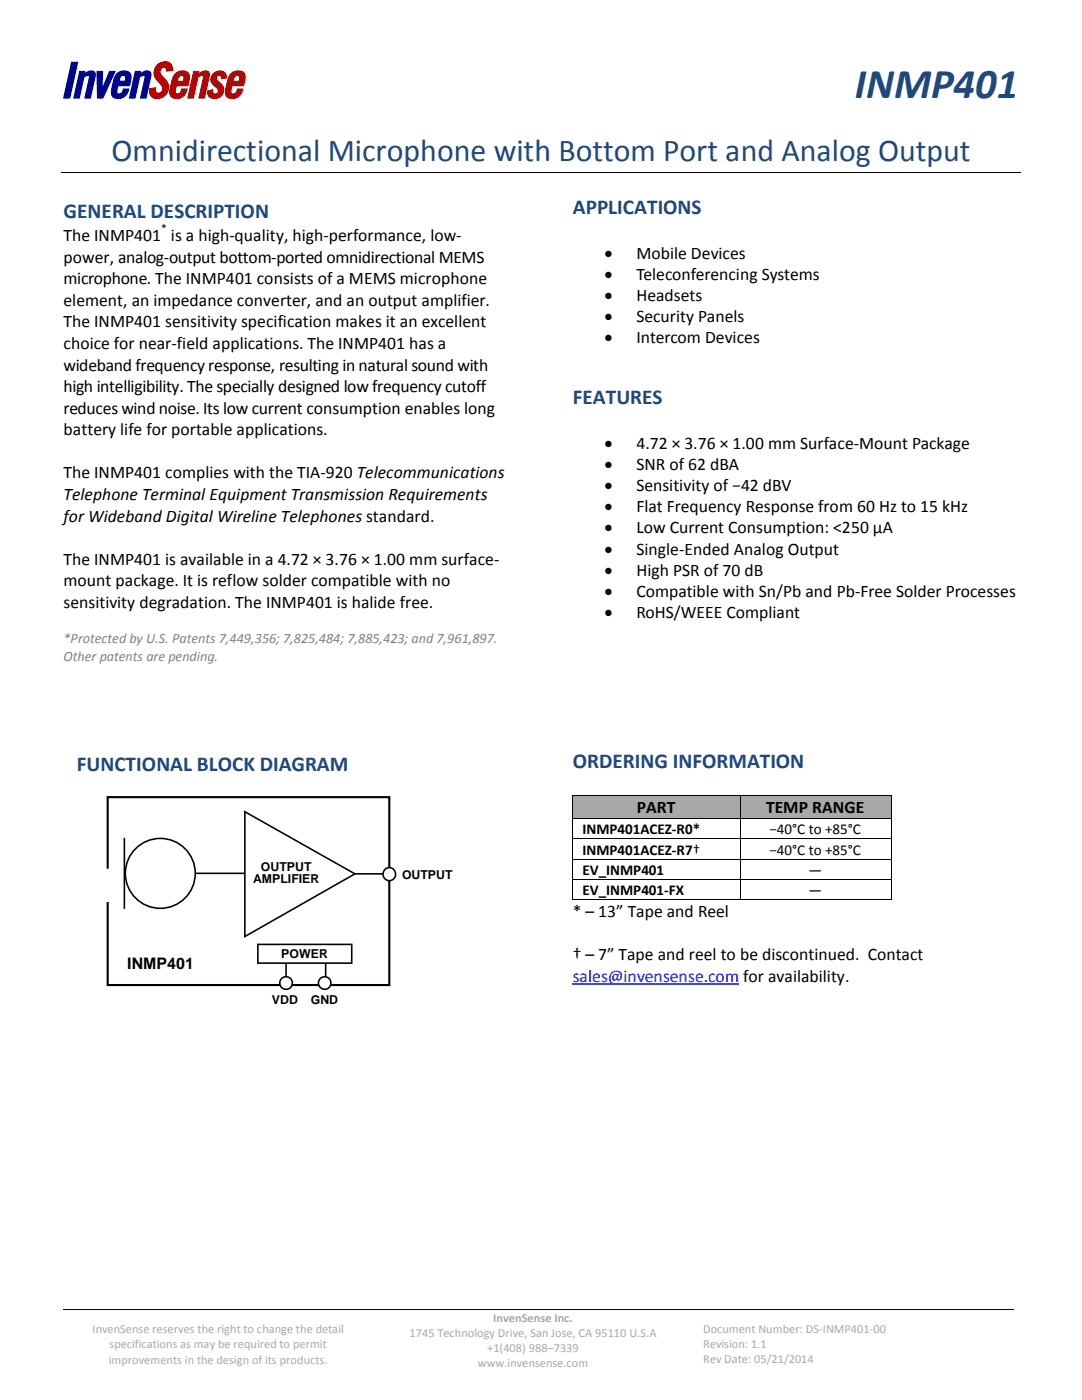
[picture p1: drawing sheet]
<svg xmlns="http://www.w3.org/2000/svg" width="216mm" height="279mm" viewBox="0 0 216 279" stroke-linecap="round" stroke-linejoin="round" font-family="sans-serif">
<defs><g id="words">
<text font-size="8.5" fill="#1f497d" x="170.6" y="19.6">INMP401</text>
<text font-size="6.3" fill="#1f497d" x="22.3" y="32.2">Omnidirectional Microphone with Bottom Port and Analog Output</text>
<g font-size="4.2" fill="#1f497d">
<text x="12.7" y="43.6">GENERAL DESCRIPTION</text>
<text x="114.3" y="42.8">APPLICATIONS</text>
<text x="114.3" y="80.7">FEATURES</text>
<text x="15.3" y="153.9">FUNCTIONAL BLOCK DIAGRAM</text>
<text x="114.3" y="153.3">ORDERING INFORMATION</text>
</g>
<g font-size="3.5">
<text x="12.7" y="52.4">power, analog-output bottom-ported omnidirectional MEMS</text>
<text x="12.7" y="48.1">The INMP401 is a high-quality, high-performance, low-</text>
<text x="120.6" y="51.6">•</text>
<text x="127" y="51.6">Mobile Devices</text>
<text x="12.7" y="56.7">microphone. The INMP401 consists of a MEMS microphone</text>
<text x="120.6" y="55.8">•</text>
<text x="127" y="55.8">Teleconferencing Systems</text>
<text x="12.7" y="61">element, an impedance converter, and an output amplifier.</text>
<text x="12.7" y="65.3">The INMP401 sensitivity specification makes it an excellent</text>
<text x="120.6" y="64.3">•</text>
<text x="120.6" y="60.1">•</text>
<text x="127" y="64.3">Security Panels</text>
<text x="127" y="60.1">Headsets</text>
<text x="12.7" y="69.6">choice for near-field applications. The INMP401 has a</text>
<text x="120.6" y="68.5">•</text>
<text x="127" y="68.5">Intercom Devices</text>
<text x="12.7" y="74">wideband frequency response, resulting in natural sound with</text>
<text x="12.7" y="78.2">high intelligibility. The specially designed low frequency cutoff</text>
<text x="12.7" y="82.6">reduces wind noise. Its low current consumption enables long</text>
<text x="12.7" y="86.9">battery life for portable applications.</text>
<text x="120.6" y="89.5">•</text>
<text x="127" y="89.5">4.72 × 3.76 × 1.00 mm Surface-Mount Package</text>
<text x="12.7" y="95.5">The INMP401 complies with the TIA-920 Telecommunications</text>
<text x="120.6" y="93.8">•</text>
<text x="127" y="93.8">SNR of 62 dBA</text>
<text x="12.7" y="99.8">Telephone Terminal Equipment Transmission Requirements</text>
<text x="120.6" y="98">•</text>
<text x="127" y="98">Sensitivity of −42 dBV</text>
<text x="12.7" y="104.1">for Wideband Digital Wireline Telephones standard.</text>
<text x="120.6" y="106.5">•</text>
<text x="120.6" y="102.2">•</text>
<text x="127" y="106.5">Low Current Consumption: &lt;250 µA</text>
<text x="127" y="102.2">Flat Frequency Response from 60 Hz to 15 kHz</text>
<text x="12.7" y="112.7">The INMP401 is available in a 4.72 × 3.76 × 1.00 mm surface-</text>
<text x="120.6" y="110.7">•</text>
<text x="127" y="110.7">Single-Ended Analog Output</text>
<text x="12.7" y="117">mount package. It is reflow solder compatible with no</text>
<text x="120.6" y="114.9">•</text>
<text x="120.6" y="119.2">•</text>
<text x="127" y="114.9">High PSR of 70 dB</text>
<text x="127" y="119.2">Compatible with Sn/Pb and Pb-Free Solder Processes</text>
<text x="12.7" y="121.3">sensitivity degradation. The INMP401 is halide free.</text>
<text x="120.6" y="123.4">•</text>
<text x="127" y="123.4">RoHS/WEEE Compliant</text>
<text x="127.1" y="162.3">PART</text>
<text x="152.9" y="162.3">TEMP RANGE</text>
<text x="114.3" y="183">* – 13” Tape and Reel</text>
<text x="114.3" y="191.6">† – 7” Tape and reel to be discontinued. Contact</text>
</g>
<text font-size="3.5" fill="#00f" x="114.3" y="195.9">sales@invensense.com for availability.</text>
<text font-size="3.2" x="25.4" y="193.4">INMP401</text>
<g font-size="3">
<text x="116.2" y="166.4">INMP401ACEZ-R0*</text>
<text x="153.5" y="166.5">−40°C to +85°C</text>
<text x="116.2" y="170.6">INMP401ACEZ-R7†</text>
<text x="153.5" y="170.6">−40°C to +85°C</text>
<text x="116.2" y="174.6">EV_INMP401</text>
<text x="116.2" y="178.7">EV_INMP401-FX</text>
<text x="161.3" y="174.6">—</text>
<text x="161.3" y="178.7">—</text>
</g>
<g font-size="2.8" fill="#818181">
<text x="12.7" y="128.4">*Protected by U.S. Patents 7,449,356; 7,825,484; 7,885,423; and 7,961,897.</text>
<text x="12.7" y="131.8">Other patents are pending.</text>
</g>
<g font-size="2.5">
<text x="52.1" y="173.8">OUTPUT</text>
<text x="50.5" y="176.3">AMPLIFIER</text>
<text x="80.2" y="175.4">OUTPUT</text>
<text x="56.1" y="191.2">POWER</text>
<text x="54.3" y="200.4">VDD</text>
<text x="62" y="200.4">GND</text>
</g>
<g font-size="2.5" fill="#a8a8a8">
<text x="98.4" y="263.8">InvenSense Inc.</text>
<text x="18.5" y="266.1">InvenSense reserves the right to change the detail</text>
<text x="21.8" y="269.1">specifications as may be required to permit</text>
<text x="81.7" y="266.8">1745 Technology Drive, San Jose, CA 95110 U.S.A</text>
<text x="97.2" y="269.8">+1(408) 988–7339</text>
<text x="140.3" y="266.1">Document Number: DS-INMP401-00</text>
<text x="140.3" y="269.1">Revision: 1.1</text>
<text x="21.7" y="272.1">improvements in the design of its products.</text>
<text x="95.4" y="272.9">www.invensense.com</text>
<text x="140.3" y="272.1">Rev Date: 05/21/2014</text>
</g>
<text font-size="2.3" x="32.2" y="46.3">*</text>
</g></defs>
<path d="M12.2 34.3h191.5" fill="none" stroke="#000" stroke-width=".2"/>
<g fill="#a8a8a8">
<path d="M114.4 159h33.1v4.2h-33.1z" fill-rule="evenodd"/>
<path d="M147.7 159h30v4.2h-30z" fill-rule="evenodd"/>
</g>
<g fill="#a8a8a8">
<path d="M116.2 159h29.5v4.2h-29.5z"/>
<path d="M149.5 159h26.4v4.2h-26.4z"/>
</g>
<g fill="#000">
<path d="M114.2 158.8h.2v.1h-.2zM147.6 158.8h.1v.1h-.1zM177.7 158.8h.2v.1h-.2zM114.2 163.2h.2v.2h-.2zM114.2 167.3h.2v.2h-.2zM114.2 171.4h.2v.1h-.2zM114.2 175.4h.2v.2h-.2zM114.2 179.5h.2v.2h-.2zM147.6 163.2h.1v.2h-.1zM147.6 167.3h.1v.2h-.1zM147.6 171.4h.1v.1h-.1zM147.6 175.4h.1v.2h-.1z"/>
<path d="M147.6 179.5h.1v.2h-.1zM177.7 163.2h.2v.2h-.2zM177.7 167.3h.2v.2h-.2zM177.7 171.4h.2v.1h-.2zM177.7 175.4h.2v.2h-.2zM177.7 179.5h.2v.2h-.2z"/>
</g>
<g fill="none" stroke="#000" stroke-width=".2">
<path d="M114.3 158.9v4.3M114.4 158.8h33.2M147.7 158.9v4.3M147.7 158.8h30M177.8 158.9v4.3M114.3 163.4v3.9M114.3 167.5v3.9M114.3 171.5v3.9M114.3 175.6v3.9M114.4 163.3h33.2M114.4 167.4h33.2M114.4 171.4h33.2"/>
<path d="M114.4 175.5h33.2M114.4 179.6h33.2M147.7 163.4v3.9M147.7 167.5v3.9M147.7 171.5v3.9M147.7 175.6v3.9M147.7 163.3h30M147.7 167.4h30M147.7 171.4h30M147.7 175.5h30M147.7 179.6h30M177.8 163.4v3.9"/>
<path d="M177.8 167.5v3.9M177.8 171.5v3.9M177.8 175.6v3.9"/>
</g>
<path d="M114.3 196.4h33.2" fill="none" stroke="#00f" stroke-width=".21"/>
<path d="M48.9 162l21.9 12.4-21.9 12.5z" fill="#fff"/>
<g fill="none" stroke="#000" stroke-width=".32">
<path d="M24.8 167.2v14.2M39 174.3h9.9M48.9 162l21.9 12.4-21.9 12.5zM70.6 174.4h5.8"/>
<circle cx="32" cy="174.3" r="7"/>
</g>
<path d="M21.5 173.4v-14.3h56.2v37.5h-56.2v-16.6" fill="none" stroke="#000" stroke-width=".42"/>
<circle cx="77.7" cy="174.5" r="1.28" fill="#fff"/>
<g fill="none" stroke="#000" stroke-width=".32">
<path d="M51.5 188.5h18.7v3.7h-18.7zM57.1 192.3v4.1M65 192.3v4.1"/>
<circle cx="77.7" cy="174.5" r="1.28"/>
</g>
<circle cx="57.1" cy="196.2" r="1.26" fill="#fff"/>
<circle cx="57.1" cy="196.2" r="1.26" fill="none" stroke="#000" stroke-width=".32"/>
<circle cx="64.8" cy="196.2" r="1.24" fill="#fff"/>
<circle cx="64.8" cy="196.2" r="1.24" fill="none" stroke="#000" stroke-width=".32"/>
<path d="M12.7 148.6h84.9v7.4h-84.9z" fill-rule="evenodd" fill="#fff" stroke="#fff" stroke-width=".2"/>
<path d="M12.7 261.4h61.7M74.6 261.4h63.8M138.6 261.4h63.8" fill="none" stroke="#000" stroke-width=".2"/>
<path d="M74.4 261.3h.2v.2h-.2zM138.4 261.3h.2v.2h-.2z" fill="#000"/>
<path d="M14.3 12.4h1.2l-1.6 7.2h-1.2z" fill="#000073"/>
<path d="M14.3 12.4h1.2l-1.6 7.2h-1.2z" fill="none" stroke="#000073" stroke-width=".2"/>
<path d="M15.9 14.2h1l-.1 .6a1.57 1.57 0 0 1 2.1-.4l.1 .9-1 4.3h-1.1l.9-4.2a.46 .46 0 0 0-.3-.4 .46 .46 0 0 0-.5 .3l-.3 .1-.9 4.2h-1.1z" fill="#000073"/>
<path d="M15.9 14.2h1l-.1 .6a1.57 1.57 0 0 1 2.1-.4l.1 .9-1 4.3h-1.1l.9-4.2a.46 .46 0 0 0-.3-.4 .46 .46 0 0 0-.5 .3l-.3 .1-.9 4.2h-1.1z" fill="none" stroke="#000073" stroke-width=".2"/>
<path d="M19.3 14.2h1.2l-.1 3.6 1.5-3.6h1.1l-2.5 5.4h-1.1z" fill="#000073"/>
<path d="M19.3 14.2h1.2l-.1 3.6 1.5-3.6h1.1l-2.5 5.4h-1.1z" fill="none" stroke="#000073" stroke-width=".2"/>
<path d="M23.3 14.7a1.74 1.74 0 0 1 2.8 .2v.9l-.2 1.3h-2.4l-.1 .8a.61 .61 0 0 0 .3 .9 .61 .61 0 0 0 .8-.6l.1-.4h1.1a1.99 1.99 0 0 1-1.2 1.7 1.99 1.99 0 0 1-2.1-.4l-.2-.6 .1-.8 .5-2.2zM24.1 15.3l-.4 .9h1.3v-.3a.57 .57 0 0 0-.1-.8 .57 .57 0 0 0-.8 .2z" fill="#000073"/>
<path d="M23.3 14.7a1.74 1.74 0 0 1 2.8 .2v.9l-.2 1.3h-2.4l-.1 .8a.61 .61 0 0 0 .3 .9 .61 .61 0 0 0 .8-.6l.1-.4h1.1a1.99 1.99 0 0 1-1.2 1.7 1.99 1.99 0 0 1-2.1-.4l-.2-.6 .1-.8 .5-2.2zM24.1 15.3a.57 .57 0 0 1 .8-.2 .57 .57 0 0 1 .1 .8v.3h-1.3z" fill="none" stroke="#000073" stroke-width=".2"/>
<path d="M27 14.2h1l-.1 .6a1.56 1.56 0 0 1 2.1-.4l.1 .6-1 4.6h-1.1l.9-4.2v-.2l-.3-.1-.7 .3-1 4.2h-1.1z" fill="#000073"/>
<path d="M27 14.2h1l-.1 .6a1.56 1.56 0 0 1 2.1-.4l.1 .6-1 4.6h-1.1l.9-4.2v-.2l-.3-.1-.7 .3-1 4.2h-1.1z" fill="none" stroke="#000073" stroke-width=".2"/>
<path d="M31.4 12.9a1.86 1.86 0 0 1 2.9 .1l.1 1.1-1.2 .1a.64 .64 0 0 0-.6-.8 .64 .64 0 0 0-.7 .7 2.73 2.73 0 0 0 1.2 1.9 2.18 2.18 0 0 1 0 2.9 2.18 2.18 0 0 1-3 .3l-.2-.7v-.8l1.2-.2a.74 .74 0 0 0 .5 1.1 .74 .74 0 0 0 .8-.9 5.8 5.8 0 0 0-1.5-2.2 2.21 2.21 0 0 1 .5-2.6z" fill="#b50000"/>
<path d="M31.4 12.9a1.86 1.86 0 0 1 2.9 .1l.1 1.1-1.2 .1a.64 .64 0 0 0-.6-.8 .64 .64 0 0 0-.7 .7 2.73 2.73 0 0 0 1.2 1.9 2.18 2.18 0 0 1 0 2.9 2.18 2.18 0 0 1-3 .3l-.2-.7v-.8l1.2-.2a.74 .74 0 0 0 .5 1.1 .74 .74 0 0 0 .8-.9 5.8 5.8 0 0 0-1.5-2.2 2.21 2.21 0 0 1 .5-2.6z" fill="none" stroke="#b50000" stroke-width=".2"/>
<path d="M35 14.7a1.74 1.74 0 0 1 2.7 .2l.1 .9-.3 1.3h-2.3l-.2 .8a.61 .61 0 0 0 .4 .9 .61 .61 0 0 0 .8-.6l.1-.4h1.1a1.99 1.99 0 0 1-1.3 1.7 1.99 1.99 0 0 1-2.1-.4l-.1-.6v-.8l.6-2.2zM35.7 15.3l-.3 .9h1.2l.1-.3a.57 .57 0 0 0-.2-.8 .57 .57 0 0 0-.8 .2z" fill="#b50000"/>
<path d="M35 14.7a1.74 1.74 0 0 1 2.7 .2l.1 .9-.3 1.3h-2.3l-.2 .8a.61 .61 0 0 0 .4 .9 .61 .61 0 0 0 .8-.6l.1-.4h1.1a1.99 1.99 0 0 1-1.3 1.7 1.99 1.99 0 0 1-2.1-.4l-.1-.6v-.8l.6-2.2zM35.7 15.3a.57 .57 0 0 1 .8-.2 .57 .57 0 0 1 .2 .8l-.1 .3h-1.2z" fill="none" stroke="#b50000" stroke-width=".2"/>
<path d="M38.6 14.2h1.1l-.1 .6a1.57 1.57 0 0 1 2.1-.4v.9l-.9 4.3h-1.1l.9-4.2a.46 .46 0 0 0-.4-.4 .46 .46 0 0 0-.5 .3l-.2 .1-.9 4.2h-1.1z" fill="#b50000"/>
<path d="M38.6 14.2h1.1l-.1 .6a1.57 1.57 0 0 1 2.1-.4v.9l-.9 4.3h-1.1l.9-4.2a.46 .46 0 0 0-.4-.4 .46 .46 0 0 0-.5 .3l-.2 .1-.9 4.2h-1.1z" fill="none" stroke="#b50000" stroke-width=".2"/>
<path d="M42.5 14.8a1.47 1.47 0 0 1 1.5-.7 1.47 1.47 0 0 1 1.2 1.2v.3l-1 .1a.57 .57 0 0 0-.4-.6 .57 .57 0 0 0-.7 .4 .57 .57 0 0 0 .4 .7l.1 .1a1.75 1.75 0 0 1 .7 2.7 1.75 1.75 0 0 1-2.8 0l-.1-.8 1-.3a.62 .62 0 0 0 .4 .8 .62 .62 0 0 0 .8-.4 .62 .62 0 0 0-.4-.8l-.3-.2a1.58 1.58 0 0 1-.4-2.5z" fill="#b50000"/>
<path d="M42.5 14.8a1.47 1.47 0 0 1 1.5-.7 1.47 1.47 0 0 1 1.2 1.2v.3l-1 .1a.57 .57 0 0 0-.4-.6 .57 .57 0 0 0-.7 .4 .57 .57 0 0 0 .4 .7l.1 .1a1.75 1.75 0 0 1 .7 2.7 1.75 1.75 0 0 1-2.8 0l-.1-.8 1-.3a.62 .62 0 0 0 .4 .8 .62 .62 0 0 0 .8-.4 .62 .62 0 0 0-.4-.8l-.3-.2a1.58 1.58 0 0 1-.4-2.5z" fill="none" stroke="#b50000" stroke-width=".2"/>
<path d="M46.1 14.7a1.72 1.72 0 0 1 2.7 .2l.1 .7-.3 1.5h-2.3l-.2 .8a.61 .61 0 0 0 .4 .9 .61 .61 0 0 0 .8-.6l.1-.4h1.1a1.99 1.99 0 0 1-1.3 1.7 1.99 1.99 0 0 1-2.1-.4l-.1-.9 .4-2.1 .3-.9zM46.8 15.3l-.3 .9h1.2l.1-.3a.57 .57 0 0 0-.2-.8 .57 .57 0 0 0-.8 .2z" fill="#b50000"/>
<path d="M46.1 14.7a1.72 1.72 0 0 1 2.7 .2l.1 .7-.3 1.5h-2.3l-.2 .8a.61 .61 0 0 0 .4 .9 .61 .61 0 0 0 .8-.6l.1-.4h1.1a1.99 1.99 0 0 1-1.3 1.7 1.99 1.99 0 0 1-2.1-.4l-.1-.9 .4-2.1 .3-.9zM46.8 15.3a.57 .57 0 0 1 .8-.2 .57 .57 0 0 1 .2 .8l-.1 .3h-1.2z" fill="none" stroke="#b50000" stroke-width=".2"/>
<use href="#words"/>
</svg>
